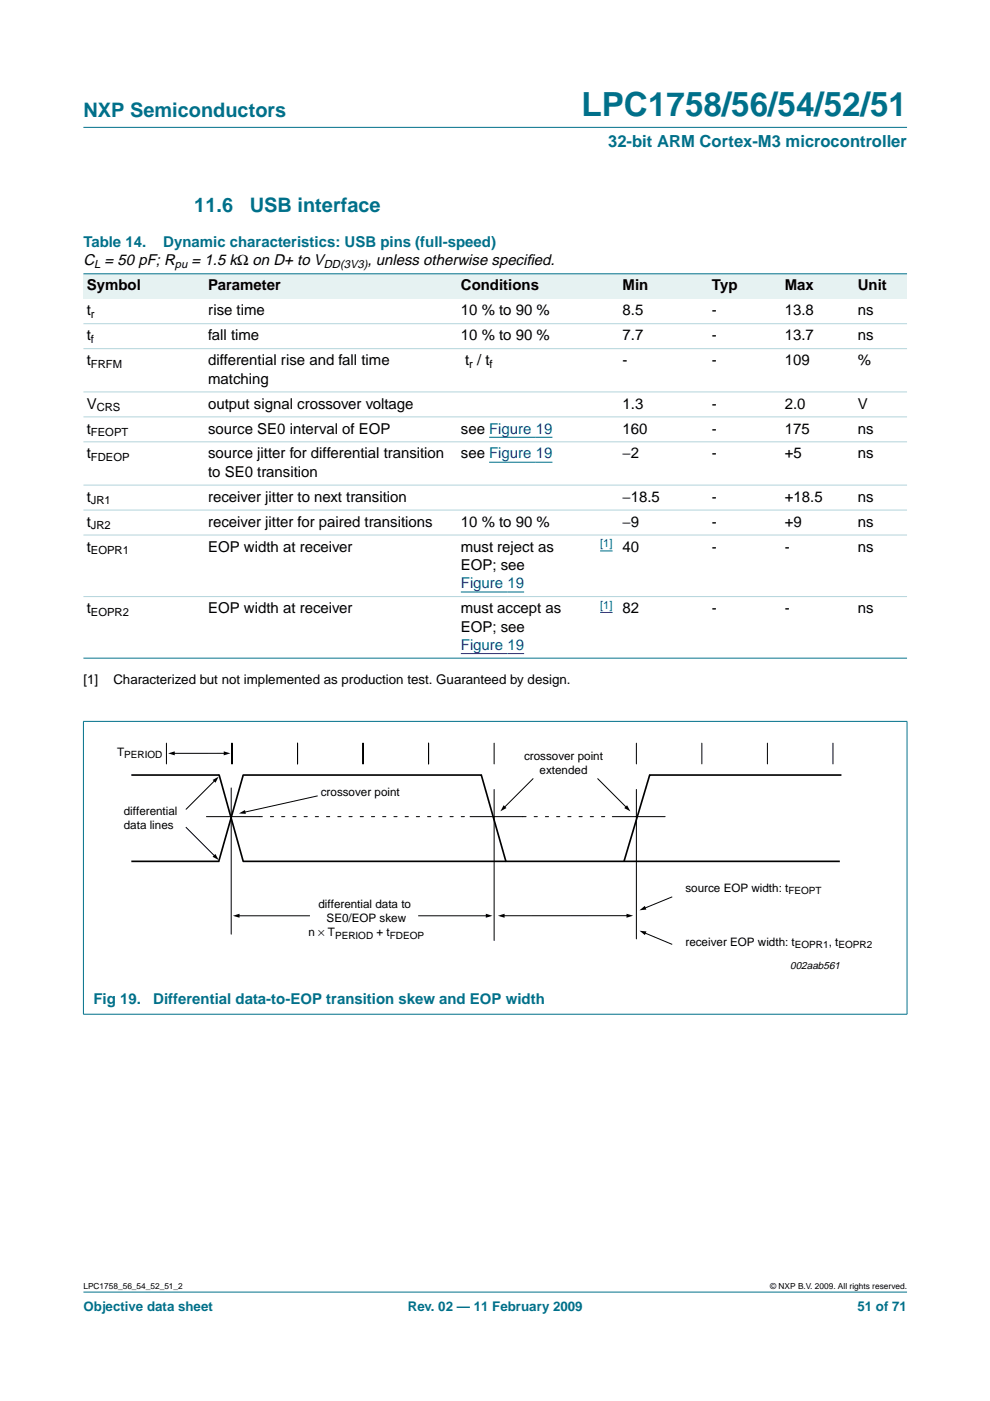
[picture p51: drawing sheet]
<svg xmlns="http://www.w3.org/2000/svg" width="210mm" height="297mm" viewBox="0 0 210 297" stroke-linecap="round" stroke-linejoin="round" font-family="sans-serif">
<defs><g id="words">
<text font-size="7.1" fill="#00708a" x="123.3" y="24.7">LPC1758/56/54/52/51</text>
<g font-size="4.2" fill="#00708a">
<text x="17.7" y="24.9">NXP Semiconductors</text>
<text x="41.2" y="45">11.6</text>
<text x="53" y="45">USB interface</text>
</g>
<text font-size="3.5" fill="#00708a" x="128.9" y="31.1">32-bit ARM Cortex-M3 microcontroller</text>
<g font-size="3.2" fill="#00708a">
<text x="17.7" y="52.4">Table 14.</text>
<text x="34.6" y="52.4">Dynamic characteristics: USB pins (full-speed)</text>
<text x="19.8" y="212.9">Fig 19.</text>
<text x="32.5" y="212.9">Differential data-to-EOP transition skew and EOP width</text>
</g>
<g font-size="3.2">
<text x="17.7" y="56.3">C = 50 pF; R</text>
<text x="40.6" y="56.3">= 1.5 kΩ on D+ to V</text>
<text x="77.9" y="56.3">, unless otherwise specif</text>
<text x="111.6" y="56.3">ied.</text>
<text x="18.4" y="61.6">Symbol</text>
<text x="44.1" y="61.6">Parameter</text>
<text x="97.7" y="61.6">Conditions</text>
<text x="132" y="61.6">Min</text>
<text x="150.9" y="61.6">Typ</text>
<text x="166.4" y="61.6">Max</text>
<text x="181.9" y="61.6">Unit</text>
<text x="18.4" y="66.9">t</text>
<text x="44.1" y="66.9">rise time</text>
<text x="97.7" y="66.9">10 % to 90 %</text>
<text x="132" y="66.9">8.5</text>
<text x="150.9" y="66.9">-</text>
<text x="166.4" y="66.9">13.8</text>
<text x="181.9" y="66.9">ns</text>
<text x="18.4" y="72.2">t</text>
<text x="18.4" y="77.5">t</text>
<text x="44.1" y="72.2">fall time</text>
<text x="44.1" y="77.5">differential rise and fall time</text>
<text x="97.7" y="72.2">10 % to 90 %</text>
<text x="98.6" y="77.5">t / t</text>
<text x="132" y="77.5">-</text>
<text x="132" y="72.2">7.7</text>
<text x="150.9" y="77.5">-</text>
<text x="150.9" y="72.2">-</text>
<text x="166.4" y="77.5">109</text>
<text x="166.4" y="72.2">13.7</text>
<text x="181.9" y="77.5">%</text>
<text x="181.9" y="72.2">ns</text>
<text x="44.1" y="81.3">matching</text>
<text x="18.4" y="86.6">V</text>
<text x="44.1" y="86.6">output signal crossover voltage</text>
<text x="132" y="86.6">1.3</text>
<text x="150.9" y="86.6">-</text>
<text x="166.4" y="86.6">2.0</text>
<text x="181.9" y="86.6">V</text>
<text x="18.4" y="91.9">t</text>
<text x="44.1" y="91.9">source SE0 interval of EOP</text>
<text x="97.7" y="91.9">see Figure 19</text>
<text x="132" y="91.9">160</text>
<text x="150.9" y="91.9">-</text>
<text x="166.4" y="91.9">175</text>
<text x="181.9" y="91.9">ns</text>
<text x="18.4" y="97.2">t</text>
<text x="44.1" y="97.2">source jitter for differential transition</text>
<text x="44.1" y="101.1">to SE0 transition</text>
<text x="97.7" y="97.2">see Figure 19</text>
<text x="132" y="97.2">−2</text>
<text x="150.9" y="97.2">-</text>
<text x="166.4" y="97.2">+5</text>
<text x="181.9" y="97.2">ns</text>
<text x="18.4" y="106.4">t</text>
<text x="44.1" y="106.4">receiver jitter to next transition</text>
<text x="132" y="106.4">−18.5</text>
<text x="150.9" y="106.4">-</text>
<text x="166.4" y="106.4">+18.5</text>
<text x="181.9" y="106.4">ns</text>
<text x="18.4" y="111.7">t</text>
<text x="44.1" y="111.7">receiver jitter for paired transitions</text>
<text x="97.7" y="111.7">10 % to 90 %</text>
<text x="132" y="111.7">−9</text>
<text x="150.9" y="111.7">-</text>
<text x="166.4" y="111.7">+9</text>
<text x="181.9" y="111.7">ns</text>
<text x="18.4" y="117">t</text>
<text x="44.1" y="117">EOP width at receiver</text>
<text x="97.7" y="117">must reject as</text>
<text x="132" y="117">40</text>
<text x="150.9" y="117">-</text>
<text x="166.4" y="117">-</text>
<text x="181.9" y="117">ns</text>
<text x="97.7" y="120.8">EOP; see</text>
<text x="18.4" y="130">t</text>
<text x="44.1" y="130">EOP width at receiver</text>
<text x="97.7" y="130">must accept as</text>
<text x="132" y="130">82</text>
<text x="150.9" y="130">-</text>
<text x="166.4" y="130">-</text>
<text x="181.9" y="130">ns</text>
<text x="97.7" y="133.9">EOP; see</text>
</g>
<g font-size="3.2" fill="#00f">
<text x="97.7" y="124.7">Figure 19</text>
<text x="97.7" y="137.8">Figure 19</text>
</g>
<g font-size="2.8">
<text x="17.7" y="145">[1]</text>
<text x="24" y="145">Characterized but not implemented as production test. Guaranteed by design.</text>
</g>
<g font-size="2.8" fill="#00708a">
<text x="17.7" y="278">Objective data sheet</text>
<text x="86.5" y="278">Rev. 02 — 11 February 2009</text>
<text x="181.8" y="278">51 of 71</text>
</g>
<g font-size="2.5">
<text x="24.8" y="160.3">T</text>
<text x="111.1" y="161">crossover point</text>
<text x="114.4" y="164">extended</text>
<text x="26.3" y="172.7">differential</text>
<text x="68" y="168.7">crossover point</text>
<text x="26.3" y="175.7">data lines</text>
<text x="145.3" y="189.1">source EOP width: t</text>
<text x="67.5" y="192.5">differential data to</text>
<text x="69.2" y="195.5">SE0/EOP skew</text>
<text x="65.4" y="198.5">n × T</text>
<text x="79.8" y="198.5">+ t</text>
<text x="145.3" y="200.6">receiver EOP width: t</text>
<text x="175.7" y="200.6">, t</text>
</g>
<g font-size="2.4">
<text x="20" y="56.9">L</text>
<text x="37.1" y="56.9">pu</text>
<text x="68.7" y="56.9">DD(3V3)</text>
<text x="19.3" y="67.4">r</text>
<text x="19.3" y="72.7">f</text>
<text x="19.3" y="78">FRFM</text>
<text x="99.5" y="78">r</text>
<text x="103.8" y="78">f</text>
<text x="20.5" y="87.2">CRS</text>
<text x="19.3" y="92.5">FEOPT</text>
<text x="19.3" y="97.8">FDEOP</text>
<text x="19.3" y="107">JR1</text>
<text x="19.3" y="112.2">JR2</text>
<text x="19.3" y="117.5">EOPR1</text>
<text x="19.3" y="130.6">EOPR2</text>
</g>
<g font-size="2.4" fill="#00f">
<text x="127.2" y="116">[1]</text>
<text x="127.2" y="129.1">[1]</text>
</g>
<text font-size="2.2" x="167.5" y="205.5">002aab561</text>
<g font-size="2.1">
<text x="26.3" y="160.8">PERIOD</text>
<text x="167.2" y="189.6">FEOPT</text>
<text x="71" y="199">PERIOD</text>
<text x="82.6" y="199">FDEOP</text>
<text x="168.5" y="201.1">EOPR1</text>
<text x="177.8" y="201.1">EOPR2</text>
</g>
<g font-size="1.8">
<text x="17.7" y="273.4">LPC1758_56_54_52_51_2</text>
<text x="163.3" y="273.4">© NXP B.V. 2009. All rights reserved.</text>
</g>
</g></defs>
<g fill="#00708a" stroke="#00708a" stroke-width=".21">
<path d="M17.7 273.9h174.6z"/>
<path d="M17.7 27h174.6z"/>
</g>
<g fill="#e6f2f2">
<path d="M17.7 58h25.7v5.3h-25.7z" fill-rule="evenodd"/>
<path d="M43.4 58h53.6v5.3h-53.6z" fill-rule="evenodd"/>
<path d="M97 58h25v5.3h-25z" fill-rule="evenodd"/>
<path d="M122 58h9.3v5.3h-9.3z" fill-rule="evenodd"/>
<path d="M131.3 58h18.9v5.3h-18.9z" fill-rule="evenodd"/>
<path d="M150.2 58h15.5v5.3h-15.5z" fill-rule="evenodd"/>
<path d="M165.7 58h15.5v5.3h-15.5z" fill-rule="evenodd"/>
<path d="M181.2 58h11.1v5.3h-11.1z" fill-rule="evenodd"/>
</g>
<path d="M103.7 92.7h13.4M103.7 98h13.4M127.2 116.8h2.7M97.7 125.5h13.4M97.7 138.6h13.4M127.2 129.9h2.7" fill="none" stroke="#00f" stroke-width=".21"/>
<g fill="#00708a" stroke="#00708a" stroke-width=".21">
<path d="M17.7 58h174.6z"/>
<path d="M17.7 139.5h174.6z"/>
<path d="M17.7 153v62z"/>
<path d="M192.3 153v62z"/>
<path d="M17.6 152.9h174.8z"/>
<path d="M17.6 215h174.8z"/>
</g>
<g fill="#b3d4db" stroke="#b3d4db" stroke-width=".21">
<path d="M17.7 68.6h174.6z"/>
<path d="M17.7 73.9h174.6z"/>
<path d="M17.7 83.1h174.6z"/>
<path d="M17.7 88.4h174.6z"/>
<path d="M17.7 93.7h174.6z"/>
<path d="M17.7 102.9h174.6z"/>
<path d="M17.7 108.1h174.6z"/>
<path d="M17.7 113.4h174.6z"/>
<path d="M17.7 126.5h174.6z"/>
</g>
<path d="M27.8 164.3h18.7l5.1 18.3h126.5M178.4 164.3h-40.7l-5.4 18.3M27.8 182.6h18.7M107.3 182.6l-5.3-18.3h-50.4l-5.3 18.4" fill="none" stroke="#000" stroke-width=".35"/>
<path d="M54.9 173.1h44.8M110.9 173.1h18.9" fill="none" stroke="#000" stroke-width=".21" stroke-dasharray=".7 1.7"/>
<g fill="none" stroke="#000" stroke-width=".21">
<path d="M35.3 157.6v4.4M47.7 159.7h-10.9M49.2 157.6v4.4M63.1 157.6v4.4M77 157.6v4.4M90.9 157.6v4.4M104.8 157.6v4.4M134.9 157.6v4.4M148.8 157.6v4.4M162.7 157.6v4.4M176.6 157.6v4.4M39.5 175.4l6.1 6.1"/>
<path d="M43.8 173.1h11.1M45.6 165.5l-6.1 6.1M49 167.1v31M67.3 168.8l-15.5 3.4M99.7 173.1h11.2M104.8 167.4v32M113 165.1l-6.1 6.1M126.8 165.1l6.1 6.1M129.8 173.1h11.2M134.9 167.4v31.7M50.5 194.2h15.1M88.8 194.2h14.5"/>
<path d="M133.1 194.1l-26.4 .1M136.6 197.8l5.8 2.4M142.4 190.2l-5.8 2.4"/>
</g>
<g fill="#000">
<path d="M35.6 159.7l1.5-.4v.8zM45.1 165.4l1.3-.7-.7 1.3zM47.4 159.3l1.4 .4-1.4 .5zM50.7 172.5l1.2-.8 .2 .9zM106.8 170.7l.6 .6-1.3 .7zM133 170.7l.7 1.3-1.3-.7zM45.7 181.1l.7 1.2-1.3-.6zM49.4 194.2l1.4-.5v.9zM103 193.7l1.4 .5-1.4 .4zM105.6 194.2l1.4-.5v.9zM132.8 193.7l1.4 .4-1.4 .5zM135.6 193l1.1-.9 .3 .7z"/>
<path d="M135.6 197.3l1.5 .2-.4 .8z"/>
</g>
<use href="#words"/>
</svg>
